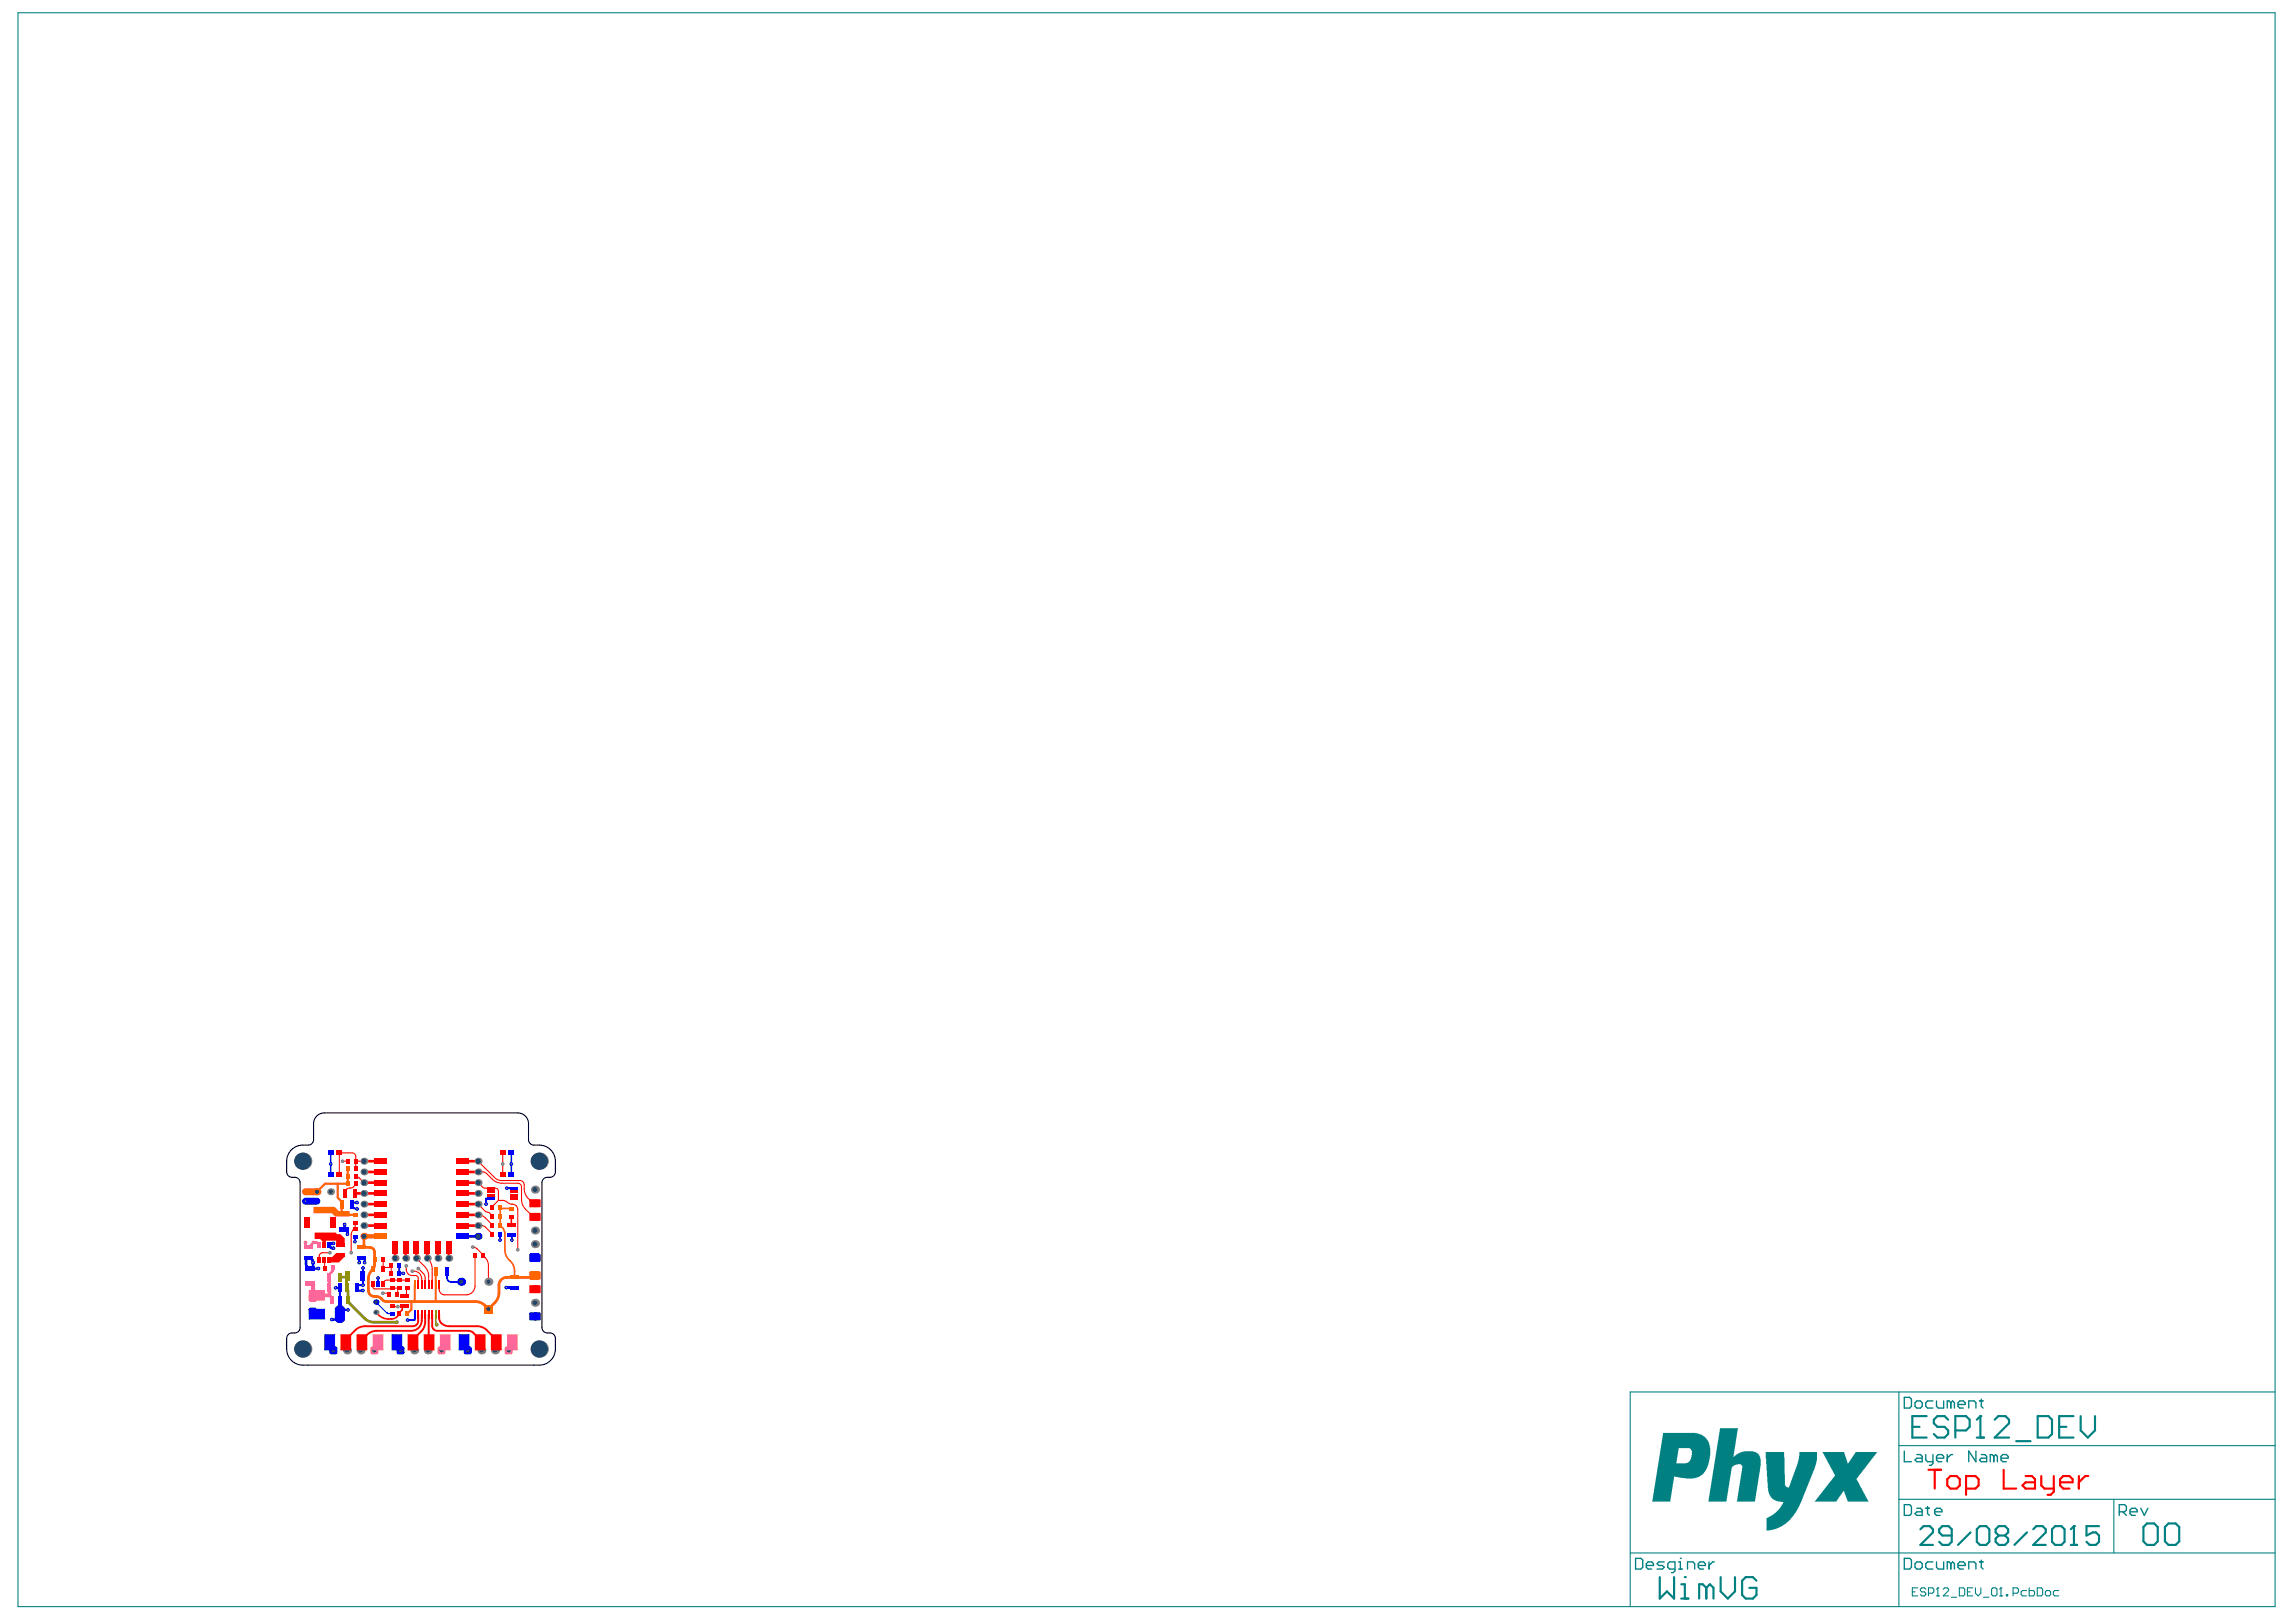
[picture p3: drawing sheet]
<svg xmlns="http://www.w3.org/2000/svg" width="297mm" height="210mm" viewBox="0 0 297 210" stroke-linecap="round" stroke-linejoin="round" font-family="sans-serif">
<g fill="#008080">
<path d="M235.8 187.9h2.8l.4 1.5 .2-.1 .9-1.4h2.8l-2.6 3.3a.38 .38 0 0 0 .1 .5l1.3 2.6h-2.6l-.5-1.3h-.1l-.9 1.3h-2.8l2.2-2.8 .1-.3a.34 .34 0 0 0 .1-.5z"/>
<path d="M228.4 187.9h2.4l.1 4.2 .1 .2 .3 .2h.2l1.1-3.1 .2-1v-.5h2.3v1.1l-.4 1.2-1.9 4.6-.7 1.3-1.1 1.1-.9 .6-.8 .2-.8 .1v-1.2a.45 .45 0 0 1 .4-.6l.8-.5 .5-.5 .5-.9-.6-.1-.6-.2-.4-.3-.3-.5-.1-.7z"/>
<path d="M222.5 184.8h2.4l-.7 3.7 .8-.5 .7-.2 1.3 .1 .4 .2 .3 .4 .1 .3v.9l-.8 4.6h-2.3l.7-4.1a.58 .58 0 0 0-.1-.7h-.7l-.3 .2a.59 .59 0 0 0-.3 .7l-.7 3.9h-2.3z"/>
<path d="M215.1 185.4h4.2l.9 .3 .6 .5 .4 .7 .1 .5-.1 1.3-.2 .9-.3 .7-.3 .4-.5 .4-.9 .2h-.9l-1.5-.2-.5 3.2h-2.4zM217.2 187.4l-.3 2h1.2l.3-.1 .4-.5 .1-.8a.56 .56 0 0 0-.3-.6z"/>
</g>
<g fill="none" stroke="#008080" stroke-width=".14">
<path d="M2.3 1.7h292v206.2h-292zM245.7 180.1v27.8M245.7 194h48.6M245.7 187.1h48.6M273.5 194v7M294.3 180.1h-83.4v27.8M210.9 201h83.4M247.4 206h.4M248.1 205.5h-.7v1h.7M249.1 205.7l-.1-.2h-.4l-.2 .2v.1l.2 .2h.4l.1 .2v.2l-.1 .1h-.4l-.2-.1M249.5 206.2h.5l.2-.2v-.3l-.2-.2h-.5v1M250.5 206.5h.4"/>
<path d="M250.7 205.5h.1M250.7 205.5l-.2 .2M250.7 205.5v1M251.4 205.7l.2-.2h.3l.2 .2v.1l-.7 .7h.7M252.4 206.7h.7M253.5 205.5h.5l.2 .2v.7l-.2 .1h-.5zM254.5 206h.4M255.2 205.5h-.7v1h.7M255.6 205.5v.7l.3 .3 .4-.3v-.7M256.6 206.7h.7M257.7 205.7l.1-.2h.4l.2 .2v.7l-.2 .1h-.4l-.1-.1zM258.7 206.5h.3"/>
<path d="M258.9 205.5h.1M258.9 205.5v1M258.9 205.5l-.2 .2M259.6 206.4h.1v.1h-.1zM260.4 206.2h.6l.1-.2v-.3l-.1-.2h-.6v1M262.2 205.8h-.5l-.2 .2v.4l.2 .1h.5M262.5 205.5v1h.5l.2-.1v-.4l-.2-.2h-.5M263.6 205.5h.5l.2 .2v.7l-.2 .1h-.5zM264.6 206l.2-.2h.3l.2 .2v.4l-.2 .1h-.3l-.2-.1zM266.3 205.8h-.5l-.2 .2v.4l.2 .1h.5"/>
</g>
<g fill="none" stroke="#008080" stroke-width=".17">
<path d="M246.4 194.7h.7l.2 .3v.9l-.2 .2h-.7zM246.4 180.8h.7l.2 .3v.9l-.2 .2h-.7zM246.4 187.8v1.4h.9M247.8 181.5l.2-.2h.4l.3 .2v.5l-.3 .2h-.4l-.2-.2zM248 195.2h.4l.3 .2v.7h-.7l-.2-.2 .2-.3h.7M248 188.2h.4l.3 .3v.7h-.7l-.2-.3 .2-.2h.7M249.1 195.2h.5M249.1 188.2v.7l.3 .3h.7M249.4 195v.9l.2 .2M250.1 181.3h-.7l-.3 .2v.5l.3 .2h.7M250.1 188.2v1.2l-.3 .2h-.2M250.3 195.6h.9v-.2l-.2-.2h-.5l-.2 .2v.5l.2 .2h.5"/>
<path d="M250.5 188.7h1v-.2l-.3-.3h-.4l-.3 .3v.4l.3 .3h.4M250.5 181.3v.7l.3 .2h.7v-.9M251.9 188.2v1M252.4 181.5l-.2-.2h-.3v.9M252.4 181.5l.2-.2 .2 .2v.7M252.4 181.5v.7M252.6 188.2h-.2l-.5 .5M253.3 181.8h.9v-.3l-.2-.2h-.5l-.2 .2v.5l.2 .2h.5M254.7 182.2v-.9h.7l.2 .2v.7M255.6 187.8v1.4l-.9-1.4v1.4M256.1 181.3h.5M256.3 188.2h.5l.2 .3v.7h-.7l-.2-.3 .2-.2h.7"/>
<path d="M256.3 181.1v.9l.3 .2M257.9 188.5l-.2-.3h-.2v1M257.9 188.5v.7M257.9 188.5l.3-.3 .2 .3v.7M258.9 188.7h.9v-.2l-.2-.3h-.5l-.2 .3v.4l.2 .3h.5M274.2 195.6h.7l.2-.2v-.4l-.2-.3h-.7v1.4M274.6 195.6l.5 .5M275.6 195.6h.9v-.2l-.2-.2h-.5l-.2 .2v.5l.2 .2h.5M277 195.2l.4 .9 .5-.9M211.6 201.7h.7l.2 .2v.9l-.2 .3h-.7zM213 202.6h.9v-.2l-.2-.3h-.5l-.2 .3v.4l.2 .3h.5M215.3 202.1h-.7l-.2 .3 .2 .2h.5l.2 .2-.2 .3h-.7"/>
<path d="M216.7 203.1h-.7l-.2-.3v-.4l.2-.3h.7v1.2l-.2 .2h-.3M217.2 203.1h.4M217.2 202.1h.2v1M217.4 201.7h.1M218.3 203.1v-1h.7l.2 .3v.7M219.7 202.6h.9v-.2l-.2-.3h-.5l-.2 .3v.4l.2 .3h.5M221.1 202.1v1M221.8 202.1h-.2l-.5 .5M246.4 201.7h.7l.2 .2v.9l-.2 .3h-.7zM247.8 202.4l.2-.3h.4l.3 .3v.4l-.3 .3h-.4l-.2-.3zM250.1 202.1h-.7l-.3 .3v.4l.3 .3h.7M250.5 202.1v.7l.3 .3h.7v-1"/>
<path d="M252.4 202.4l-.2-.3h-.3v1M252.4 202.4v.7M252.4 202.4l.2-.3 .2 .3v.7M253.3 202.6h.9v-.2l-.2-.3h-.5l-.2 .3v.4l.2 .3h.5M254.7 203.1v-1h.7l.2 .3v.7M256.1 202.1h.5M256.3 201.9v.9l.3 .3"/>
</g>
<g fill="none" stroke="#008080" stroke-width=".28">
<path d="M247.4 184.6h.9M248.4 197.9l.5-.4h.8l.4 .4v.4l-1.7 1.6h1.7M249.3 183.3h-1.9v2.7h1.9M252 183.7l-.4-.4h-1l-.4 .4v.5l.4 .4h1l.4 .5v.5l-.4 .4h-1l-.4-.4M252.5 198.7h-1.2l-.4-.4v-.4l.4-.4h.8l.4 .4v1.6l-.4 .4h-.8l-.4-.4M253 185.1h1.4l.4-.5v-.9l-.4-.4h-1.4v2.7M254.9 198.3l-1.6 1.6M255.7 186h1M255.7 197.9l.4-.4h.9l.4 .4v1.6l-.4 .4h-.9l-.4-.4zM256.2 183.3h.1M256.2 183.3l-.5 .4M256.2 183.3v2.7"/>
<path d="M258.1 183.7l.4-.4h1l.4 .4v.5l-1.8 1.8h1.8M258.6 198.7l-.4 .4v.4l.4 .4h.8l.4-.4v-.4l-.4-.4M258.6 198.7l-.4-.4v-.4l.4-.4h.8l.4 .4v.4l-.4 .4M258.6 198.7h.8M260.8 186.5h1.9M262.2 198.3l-1.6 1.6M263 197.9l.4-.4h.9l.4 .4v.4l-1.7 1.6h1.7M263.6 183.3h1.4l.5 .4v1.9l-.5 .4h-1.4zM265.5 197.9l.4-.4h.8l.4 .4v1.6l-.4 .4h-.8l-.4-.4zM266.4 184.6h.9M267.9 199.9h.8M268.3 183.3h-1.9v2.7h1.9"/>
<path d="M268.3 197.5h.1M268.3 197.5v2.4M268.3 197.5l-.4 .4M269.2 183.3v1.8l.9 .9 .9-.9v-1.8M271.6 197.5h-1.7v1.2l.8-.4h.5l.4 .4v.8l-.4 .4h-.9l-.4-.4M277.3 197.6l.5-.4h.9l.5 .4v1.9l-.5 .4h-.9l-.5-.4zM280.1 197.6l.4-.4h1l.4 .4v1.9l-.4 .4h-1l-.4-.4zM214.7 204.1v2.8l1-1 .9 1v-2.8M217.5 206.9h.9M217.5 205h.5v1.9M218 204.1h.1M220.8 205.5l-.5-.5h-.5v1.9"/>
<path d="M220.8 205.5v1.4M220.8 205.5l.4-.5 .5 .5v1.4M222.6 204.1v1.8l.9 1 1-1v-1.8M227.2 204.6l-.4-.5h-1l-.4 .5v1.8l.4 .5h1l.4-.5v-.9h-.9"/>
</g>
<g fill="#f00">
<path d="M42.4 162.7h.6l.5-.6h1.1v.6l-.8 .7h-1.4z"/>
<path d="M40.7 159.5h2.7l.2 .2h.4l.6 .6v1h-1.1v-.8h-1.3v1h-.5v-.8l-.3-.4h-.7z"/>
</g>
<path d="M40.6 156.2h2.7l.5 .5h1.4v.7h-1.9l-.4-.4h-2.3z" fill="#f60"/>
<path d="M39.5 160.8v.6h.4l.7-.6h.4l.3 .3M42.6 167.6l.3 .3v.3M43 164.1v.4l-.4 .4v1.8" fill="none" stroke="#f69" stroke-width=".35"/>
<path d="M44.6 159.1h.3v.6M44.6 158.5v.6M59.8 160h2.1M39.6 162.7a.71 .71 0 0 1 .9 .7v.7a.66 .66 0 0 1-.9-.5zM42.6 161.1a.43 .43 0 0 0 .5 .4M65.5 166.6h1.1" fill="none" stroke="#00f" stroke-width=".35"/>
<path d="M46.2 155.6h-.7a.66 .66 0 0 0 .7 .9M63.5 155.1h-.6v.7M65.6 153.8h.9M40.1 164.1l1.1 .1M43.4 166.7h.6v1.6M45 169.5h-1v1.3h-1.1M46.8 162.7h-.3v.7M46.9 165.1h.1M47 164.1v2.2h-.8v.7h.8M47.2 162.7v.7" fill="none" stroke="#00f" stroke-width=".28"/>
<g fill="none" stroke="#f00" stroke-width=".14">
<path d="M44.3 150.3h.7M44.9 153.9l-.3 .2v.3M44.9 153.9h.1M45 150.3h.1M45.7 159.2l-.3 .6v2.3M45.7 159.2h.1M46 159.1l-.3 .1M46 158.3l-.1 .7M46 153.2a.9 .9 0 0 1-1 .6l-.1 .1M46 151.2v-1.6l-.2-.3-1.9-.1v2.8l.1 .2M46 152.2l.1 .1M46 150.3h1.1"/>
<path d="M46.1 152.3h.1M46.1 152.3l.4 .1M46.5 152.4h.1M46.5 152.4l.6 .6M47.1 150.3h.1M61.9 158.6a1.03 1.03 0 0 1 .9 .2M61.9 155.8l1 1a.86 .86 0 0 1 .8 .6M61.9 153l.7 .7 1.7 .1 .2 .4v1.1M61.9 151.7a1.16 1.16 0 0 1 1 .2M61.9 150.3l2.1 2.1a1.3 1.3 0 0 0 .9 .4h2.4h.2l.2 .2 .1 .3a2.08 2.08 0 0 0 .8 2h.2l.4 .4M61.9 157.2a1.3 1.3 0 0 1 .9 .4l.8 .8M62.8 158.8h.1"/>
<path d="M62.8 158.8l.9 .9v.1M62.9 151.9h.1M62.9 151.9a2.62 2.62 0 0 0 2 1.2h2.1l.4 .3 .1 .2a3.6 3.6 0 0 0 .3 2.6l1.2 1.3h.2M63.6 158.4h.1M63.6 158.4l.1 .2M64.5 155.3a1.81 1.81 0 0 1 1.5 .5l.5 .1 .3 .1M64.5 155.3l-.8 .8v.1M65 149.2v2.8M66.8 156h.1M66.8 156l.2 .5v5.2M42 163v1.1M42.7 162.1h-1l-.2 .1-.2 .2v.6"/>
<path d="M48.2 166.2v.4l.1 .1 .2 .1h2.1l.1-.1h.7v.6l-.1 .1M49.5 163.1h.1v1.1M49.5 167.4h.8v.2M49.6 164h1v.8M50.7 169.1h.8M51.5 166.7h.2M52.6 163.8a.96 .96 0 0 0 .2 1 .96 .96 0 0 0 1 .3l.3 .1v1M52.7 165.7h-2.6h-.3l-.2 .2v.3M52.7 166.7l-.1 .8M53.3 164.5a1.02 1.02 0 0 1 1.3 1v.7M53.9 162.8a3.4 3.4 0 0 1 1.5 2l.1 1.4M54.1 164.2a1.81 1.81 0 0 1 .9 2"/>
<path d="M55.3 162.8a1.83 1.83 0 0 1 .6 1.4v2M61.2 161.4h.1M61.2 161.4l.4 .1 .8 .8M61.5 162.5v3.9a1.15 1.15 0 0 1-1.2 1.2h-2.8a.71 .71 0 0 1-.7-.7v-1M62.4 162.3h.1M62.4 162.3l.4 .5M62.8 162.8h.1M62.8 162.8a1.4 1.4 0 0 1 .4 1v2.1"/>
</g>
<path d="M42.8 149.2v2.8M64.7 159.8v.7M66.2 149.2v2.8M66.2 159.8v.7M45.9 160.1v.6M53.7 170v.8h-1" fill="none" stroke="#00f" stroke-width=".21"/>
<path d="M43.7 153.2v1.8l.5 .5v1.4l.4 .1v.1M44.7 157.2l1.3 .1M45 151.2v2h-3l-1 1M53.2 168.4v1.1l-.5 .5" fill="none" stroke="#f60" stroke-width=".28"/>
<g fill="none" stroke="#f00" stroke-width=".35">
<path d="M46 154.4h3.2M47.1 158.6h2.1M47.1 157.2h2.1M47.1 155.8h2.1M47.1 153h2.1M47.1 151.7h2.1M47.1 150.3h2.1M59.8 158.6h2.1M59.8 157.2h2.1M59.8 155.8h2.1M59.8 154.4h2.1M59.8 153h2.1"/>
<path d="M59.8 151.7h2.1M59.8 150.3h2.1M51.1 161.4v1.4M52.5 161.4v1.4M53.9 161.4v1.4M55.3 161.4v1.4M56.7 161.4v1.4M58.1 161.4v1.4"/>
</g>
<path d="M54.1 170.1v.8a.68 .68 0 0 1-.7 .7h-6.2a1.77 1.77 0 0 0-1.2 .5l-1.3 1.3v.3M54.6 170.1a1.68 1.68 0 0 1-1 2l-4.9 .1a2.21 2.21 0 0 0-1.9 1.5M55 170.1a2.81 2.81 0 0 1-.3 1.9l-1.3 1.4v.3M55.5 170.1v3.6M55.9 170.1v1.5a.64 .64 0 0 0 .7 .6h4a1.75 1.75 0 0 1 1.3 1M56.8 170.1a1.22 1.22 0 0 0 1.3 1.5h3.6a1.77 1.77 0 0 1 1.3 .5l1 1 .2 .6M61.9 173.2h.1M61.9 173.2l.2 .4" fill="none" stroke="#f00" stroke-width=".24"/>
<path d="M47.1 160v1.4M46.8 161.4h1a.63 .63 0 0 1 .7 .6l-.1 1.9-.3 .5a1.55 1.55 0 0 0-.4 1.1v1.5a.8 .8 0 0 0 1 .8l.6 .2M49.3 168v.1M69.2 165.1l-.2 .2h-3.4a1.01 1.01 0 0 0-1 1 2.85 2.85 0 0 1-1.4 3.1 2.22 2.22 0 0 0-1.7-1h-11.5h-.3l-.4-.3" fill="none" stroke="#f60" stroke-width=".35"/>
<path d="M48.6 168.5l1.4 1.4M50 169.9h.1M50 169.9l.7 .2" fill="none" stroke="#00f" stroke-width=".14"/>
<path d="M66.2 157.5v.9M48.6 169.8a2.03 2.03 0 0 0 2.7 .6l.3-.2M51.6 170.2h.1M52.6 169.1h-.6v.4l-.3 .4-.1 .3" fill="none" stroke="#f00" stroke-width=".21"/>
<path d="M53.7 166.2v2.2M56.6 164.6l-.2 .2v3.6" fill="none" stroke="#f60" stroke-width=".24"/>
<path d="M64.7 156.4v2.2l.3 .3M64.7 156.2v.2h1.3l.2 .1M65 158.9h.1M65 158.9l.3 .5v.2v2.2a2.41 2.41 0 0 0 1 1.7 2.58 2.58 0 0 1 .3 1.8M66.6 165.3h.1" fill="none" stroke="#f60" stroke-width=".21"/>
<path d="M42.6 166.7v.9h-1.6" fill="none" stroke="#f69" stroke-width=".49"/>
<path d="M43.1 160.9l-.5 .2" fill="none" stroke="#00f" stroke-width=".38"/>
<path d="M43.9 165.3h.9M44.8 165.2v1.5l.2 .2v1.3l.1 .3 2 2.1a1.77 1.77 0 0 0 1.3 .5h2.9" fill="none" stroke="#909100" stroke-width=".35"/>
<path d="M48.9 165.4v.8M51.7 163.8v1h.5M57.8 164.5l.1 1.1 .2 .2 .3 .1M59.7 165.9h-1.3" fill="none" stroke="#00f" stroke-width=".24"/>
<path d="M44.9 165.1l-.1 .2M56.4 170.1v1l.1 .3" fill="none" stroke="#909100" stroke-width=".21"/>
<path d="M40.1 166.1h.4v1.5" fill="none" stroke="#f69" stroke-width=".56"/>
<path d="M39.5 154.2h1.5" fill="none" stroke="#f60" stroke-width=".9"/>
<path d="M39.5 155.4h1.5" fill="none" stroke="#00f" stroke-width=".9"/>
<path d="M47.1 160h2.1" fill="none" stroke="#f60" stroke-width=".56"/>
<path d="M249.5 190.2h1.6M250.3 190.2v2.4M251.9 191.4l.4-.4h.8l.4 .4v.8l-.4 .4h-.8l-.4-.4zM254.4 192.6h1.2l.4-.4v-.8l-.4-.4h-1.2v2.4M259.2 190.2v2.4h1.6M262.1 191h.8l.4 .4v1.2h-1.2l-.4-.4 .4-.4h1.2M264.1 191v1.2l.4 .4h1.2M265.7 191v2l-.4 .4h-.4M266.5 191.8h1.6v-.4l-.4-.4h-.8l-.4 .4v.8l.4 .4h.8M269 191v1.6M270.2 191h-.4l-.8 .8" fill="none" stroke="#f00" stroke-width=".28"/>
<circle cx="39.5" cy="155.4" r=".24" fill="#00f"/>
<circle cx="39.5" cy="155.4" r=".1" fill="#a6968d"/>
<circle cx="65.5" cy="166.6" r=".24" fill="#00f"/>
<circle cx="65.5" cy="166.6" r=".1" fill="#a6968d"/>
<circle cx="44.6" cy="158.5" r=".24" fill="#00f"/>
<circle cx="44.6" cy="158.5" r=".1" fill="#a6968d"/>
<circle cx="44.9" cy="159.7" r=".24" fill="#00f"/>
<circle cx="44.9" cy="159.7" r=".1" fill="#a6968d"/>
<circle cx="45.9" cy="160.7" r=".24" fill="#00f"/>
<circle cx="45.9" cy="160.7" r=".1" fill="#a6968d"/>
<circle cx="52.7" cy="170.8" r=".24" fill="#00f"/>
<circle cx="52.7" cy="170.8" r=".1" fill="#a6968d"/>
<circle cx="51.3" cy="171.1" r=".24" fill="#909100"/>
<circle cx="51.3" cy="171.1" r=".1" fill="#a6968d"/>
<circle cx="43.4" cy="166.7" r=".24" fill="#00f"/>
<circle cx="43.4" cy="166.7" r=".1" fill="#a6968d"/>
<circle cx="44" cy="169.1" r=".24" fill="#00f"/>
<circle cx="44" cy="169.1" r=".1" fill="#a6968d"/>
<circle cx="42.9" cy="170.8" r=".24" fill="#00f"/>
<circle cx="42.9" cy="170.8" r=".1" fill="#a6968d"/>
<circle cx="45" cy="169.5" r=".24" fill="#00f"/>
<circle cx="45" cy="169.5" r=".1" fill="#a6968d"/>
<circle cx="47" cy="167" r=".24" fill="#00f"/>
<circle cx="47" cy="167" r=".1" fill="#a6968d"/>
<circle cx="47" cy="166.3" r=".24" fill="#00f"/>
<circle cx="47" cy="166.3" r=".1" fill="#a6968d"/>
<circle cx="47" cy="164.1" r=".24" fill="#00f"/>
<circle cx="47" cy="164.1" r=".1" fill="#a6968d"/>
<circle cx="46.5" cy="163.4" r=".24" fill="#00f"/>
<circle cx="46.5" cy="163.4" r=".1" fill="#a6968d"/>
<circle cx="47.2" cy="163.4" r=".24" fill="#00f"/>
<circle cx="47.2" cy="163.4" r=".1" fill="#a6968d"/>
<circle cx="41.2" cy="164.2" r=".24" fill="#00f"/>
<circle cx="41.2" cy="164.2" r=".1" fill="#a6968d"/>
<circle cx="46.2" cy="155.6" r=".24" fill="#00f"/>
<circle cx="46.2" cy="155.6" r=".1" fill="#a6968d"/>
<circle cx="46.2" cy="156.5" r=".24" fill="#00f"/>
<circle cx="46.2" cy="156.5" r=".1" fill="#a6968d"/>
<circle cx="44.3" cy="150.3" r=".24" fill="#808080"/>
<circle cx="44.3" cy="150.3" r=".1" fill="#a6968d"/>
<circle cx="65.6" cy="153.8" r=".24" fill="#00f"/>
<circle cx="65.6" cy="153.8" r=".1" fill="#a6968d"/>
<circle cx="62.9" cy="155.8" r=".24" fill="#00f"/>
<circle cx="62.9" cy="155.8" r=".1" fill="#a6968d"/>
<circle cx="67" cy="161.7" r=".24" fill="#808080"/>
<circle cx="67" cy="161.7" r=".1" fill="#a6968d"/>
<circle cx="43.1" cy="161.5" r=".24" fill="#00f"/>
<circle cx="43.1" cy="161.5" r=".1" fill="#a6968d"/>
<circle cx="43.1" cy="160.9" r=".24" fill="#00f"/>
<circle cx="43.1" cy="160.9" r=".1" fill="#a6968d"/>
<circle cx="40.6" cy="160.8" r=".24" fill="#f69"/>
<circle cx="40.6" cy="160.8" r=".1" fill="#a6968d"/>
<circle cx="39.5" cy="160.8" r=".24" fill="#f69"/>
<circle cx="39.5" cy="160.8" r=".1" fill="#a6968d"/>
<circle cx="45.4" cy="162.1" r=".24" fill="#808080"/>
<circle cx="45.4" cy="162.1" r=".1" fill="#a6968d"/>
<circle cx="42.7" cy="162.1" r=".24" fill="#808080"/>
<circle cx="42.7" cy="162.1" r=".1" fill="#a6968d"/>
<circle cx="48.9" cy="165.4" r=".24" fill="#00f"/>
<circle cx="48.9" cy="165.4" r=".1" fill="#a6968d"/>
<circle cx="61.2" cy="161.4" r=".24" fill="#808080"/>
<circle cx="61.2" cy="161.4" r=".1" fill="#a6968d"/>
<circle cx="53.3" cy="164.5" r=".24" fill="#808080"/>
<circle cx="53.3" cy="164.5" r=".1" fill="#a6968d"/>
<circle cx="52.6" cy="163.8" r=".24" fill="#808080"/>
<circle cx="52.6" cy="163.8" r=".1" fill="#a6968d"/>
<circle cx="54.1" cy="164.2" r=".24" fill="#808080"/>
<circle cx="54.1" cy="164.2" r=".1" fill="#a6968d"/>
<circle cx="64.7" cy="160.5" r=".24" fill="#00f"/>
<circle cx="64.7" cy="160.5" r=".1" fill="#a6968d"/>
<circle cx="66.2" cy="160.5" r=".24" fill="#00f"/>
<circle cx="66.2" cy="160.5" r=".1" fill="#a6968d"/>
<circle cx="42.8" cy="150.6" r=".24" fill="#00f"/>
<circle cx="42.8" cy="150.6" r=".1" fill="#a6968d"/>
<circle cx="66.2" cy="150.6" r=".24" fill="#00f"/>
<circle cx="66.2" cy="150.6" r=".1" fill="#a6968d"/>
<circle cx="56.5" cy="171.4" r=".24" fill="#909100"/>
<circle cx="56.5" cy="171.4" r=".1" fill="#a6968d"/>
<circle cx="52.2" cy="164.8" r=".24" fill="#00f"/>
<circle cx="52.2" cy="164.8" r=".1" fill="#a6968d"/>
<circle cx="49.5" cy="167.4" r=".24" fill="#808080"/>
<circle cx="49.5" cy="167.4" r=".1" fill="#a6968d"/>
<circle cx="51.5" cy="169.1" r=".24" fill="#808080"/>
<circle cx="51.5" cy="169.1" r=".1" fill="#a6968d"/>
<circle cx="65" cy="150.6" r=".24" fill="#808080"/>
<circle cx="65" cy="150.6" r=".1" fill="#a6968d"/>
<circle cx="40.5" cy="163.4" r=".24" fill="#00f"/>
<circle cx="40.5" cy="163.4" r=".1" fill="#a6968d"/>
<path d="M47.9 174.5l.3-.3h.5l.3 .3v.5l-.3 .3h-.5l-.3-.3z" fill-rule="evenodd" fill="#f69"/>
<g fill="#f69">
<path d="M48.2 175v.3zM47.9 175h.3v.3l-.2-.1z"/>
<path d="M48.7 175h.3zM48.7 175h.3l-.2 .2-.1 .1z"/>
<path d="M48.7 174.2v.3zM48.7 174.2l.2 .2 .1 .1h-.3z"/>
<path d="M47.9 174.5h.3zM47.9 174.4l.3-.2v.3h-.3z"/>
</g>
<circle cx="48.4" cy="174.8" r=".28" fill="#1f4769"/>
<circle cx="55.4" cy="174.8" r=".52" fill="#808080"/>
<circle cx="55.4" cy="174.8" r=".28" fill="#1f4769"/>
<circle cx="42.8" cy="154.2" r=".45" fill="#808080"/>
<circle cx="42.8" cy="154.2" r=".28" fill="#1f4769"/>
<circle cx="47.1" cy="158.6" r=".45" fill="#808080"/>
<circle cx="47.1" cy="158.6" r=".33" fill="#1f4769"/>
<circle cx="47.1" cy="160" r=".45" fill="#f60"/>
<circle cx="47.1" cy="160" r=".33" fill="#1f4769"/>
<circle cx="47.1" cy="153" r=".45" fill="#808080"/>
<circle cx="47.1" cy="153" r=".33" fill="#1f4769"/>
<circle cx="47.1" cy="154.4" r=".45" fill="#808080"/>
<circle cx="47.1" cy="154.4" r=".33" fill="#1f4769"/>
<circle cx="47.1" cy="155.8" r=".45" fill="#808080"/>
<circle cx="47.1" cy="155.8" r=".33" fill="#1f4769"/>
<circle cx="47.1" cy="150.3" r=".45" fill="#808080"/>
<circle cx="47.1" cy="150.3" r=".33" fill="#1f4769"/>
<circle cx="48.6" cy="169.8" r=".35" fill="#808080"/>
<circle cx="48.6" cy="169.8" r=".21" fill="#1f4769"/>
<circle cx="48.6" cy="168.5" r=".35" fill="#00f"/>
<circle cx="48.6" cy="168.5" r=".21" fill="#1f4769"/>
<circle cx="51.1" cy="162.8" r=".45" fill="#808080"/>
<circle cx="51.1" cy="162.8" r=".33" fill="#1f4769"/>
<circle cx="52.5" cy="162.8" r=".45" fill="#808080"/>
<circle cx="52.5" cy="162.8" r=".33" fill="#1f4769"/>
<circle cx="53.9" cy="162.8" r=".45" fill="#808080"/>
<circle cx="53.9" cy="162.8" r=".33" fill="#1f4769"/>
<circle cx="55.3" cy="162.8" r=".45" fill="#808080"/>
<circle cx="55.3" cy="162.8" r=".33" fill="#1f4769"/>
<circle cx="56.7" cy="162.8" r=".45" fill="#808080"/>
<circle cx="56.7" cy="162.8" r=".33" fill="#1f4769"/>
<circle cx="58.1" cy="162.8" r=".45" fill="#808080"/>
<circle cx="58.1" cy="162.8" r=".33" fill="#1f4769"/>
<circle cx="59.7" cy="165.9" r=".52" fill="#00f"/>
<circle cx="59.7" cy="165.9" r=".26" fill="#1f4769"/>
<circle cx="47.1" cy="151.7" r=".45" fill="#808080"/>
<circle cx="47.1" cy="151.7" r=".33" fill="#1f4769"/>
<circle cx="47.1" cy="157.2" r=".45" fill="#808080"/>
<circle cx="47.1" cy="157.2" r=".33" fill="#1f4769"/>
<path d="M42.6 174.5l.3-.3h.5l.3 .3v.5l-.3 .3h-.5l-.3-.3z" fill-rule="evenodd" fill="#00f"/>
<g fill="#00f">
<path d="M42.9 175v.3zM42.6 175h.3v.3l-.2-.1z"/>
<path d="M43.4 175h.3zM43.4 175h.3l-.2 .2-.1 .1z"/>
<path d="M43.4 174.2v.3zM43.4 174.2l.2 .2 .1 .1h-.3z"/>
<path d="M42.6 174.5h.3zM42.6 174.4l.3-.2v.3h-.3z"/>
</g>
<circle cx="43.1" cy="174.8" r=".28" fill="#1f4769"/>
<circle cx="44.9" cy="174.8" r=".52" fill="#808080"/>
<circle cx="44.9" cy="174.8" r=".28" fill="#1f4769"/>
<path d="M51.3 174.5l.3-.3h.5l.2 .3v.5l-.2 .3h-.5l-.3-.3z" fill-rule="evenodd" fill="#00f"/>
<g fill="#00f">
<path d="M51.6 175v.3zM51.3 175h.3v.3l-.2-.1z"/>
<path d="M52.1 175h.2zM52.1 175h.2l-.1 .2-.1 .1z"/>
<path d="M52.1 174.2v.3zM52.1 174.2l.1 .1 .1 .2h-.2z"/>
<path d="M51.3 174.5h.3zM51.3 174.4l.3-.2v.3h-.3z"/>
</g>
<circle cx="51.8" cy="174.8" r=".28" fill="#1f4769"/>
<path d="M56.6 174.5l.3-.3h.5l.2 .3v.5l-.2 .3h-.5l-.3-.3z" fill-rule="evenodd" fill="#f69"/>
<g fill="#f69">
<path d="M56.9 175v.3zM56.6 175h.3v.3l-.2-.1z"/>
<path d="M57.4 175h.2zM57.4 175h.2l-.1 .2-.1 .1z"/>
<path d="M57.4 174.2v.3zM57.4 174.2l.1 .1 .1 .2h-.2z"/>
<path d="M56.6 174.5h.3zM56.6 174.4l.3-.2v.3h-.3z"/>
</g>
<circle cx="57.1" cy="174.8" r=".28" fill="#1f4769"/>
<circle cx="53.6" cy="174.8" r=".52" fill="#808080"/>
<circle cx="53.6" cy="174.8" r=".28" fill="#1f4769"/>
<circle cx="62.3" cy="174.8" r=".52" fill="#808080"/>
<circle cx="62.3" cy="174.8" r=".28" fill="#1f4769"/>
<path d="M60 174.5l.3-.3h.5l.2 .3v.5l-.2 .3h-.5l-.3-.3z" fill-rule="evenodd" fill="#00f"/>
<g fill="#00f">
<path d="M60.3 175v.3zM60 175h.3v.3l-.2-.1z"/>
<path d="M60.8 175h.2zM60.8 175h.2l-.1 .2-.1 .1z"/>
<path d="M60.8 174.2v.3zM60.8 174.2l.2 .2v.1h-.2z"/>
<path d="M60 174.5h.3zM60 174.4l.3-.2v.3h-.3z"/>
</g>
<circle cx="60.5" cy="174.8" r=".28" fill="#1f4769"/>
<path d="M65.3 174.5l.2-.3h.6l.2 .3v.5l-.2 .3h-.6l-.2-.3z" fill-rule="evenodd" fill="#f69"/>
<g fill="#f69">
<path d="M65.5 175v.3zM65.3 175h.2v.3l-.1-.1z"/>
<path d="M66.1 175h.2zM66.1 175h.2l-.1 .2-.1 .1z"/>
<path d="M66.1 174.2v.3zM66.1 174.2l.2 .2v.1h-.2z"/>
<path d="M65.3 174.5h.2zM65.3 174.4l.2-.2v.3h-.2z"/>
</g>
<circle cx="65.8" cy="174.8" r=".28" fill="#1f4769"/>
<path d="M39.9 169.5l.3-.3h.5l.3 .3v.5l-.3 .3h-.5l-.3-.3z" fill-rule="evenodd" fill="#00f"/>
<g fill="#00f">
<path d="M39.9 169.5h.3zM40 169.3l.2-.1v.3h-.3z"/>
<path d="M40.2 170v.3zM39.9 170h.3v.3l-.2-.2z"/>
<path d="M40.7 170h.3zM40.7 170h.3l-.1 .1-.2 .2z"/>
<path d="M40.7 169.2v.3zM40.7 169.2h.2l.1 .3h-.3z"/>
</g>
<circle cx="40.5" cy="169.7" r=".35" fill="#1f4769"/>
<path d="M39.9 167.7l.3-.3h.5l.3 .3v.5l-.3 .3h-.5l-.3-.3z" fill-rule="evenodd" fill="#f69"/>
<g fill="#f69">
<path d="M39.9 167.7h.3zM40 167.6l.2-.2v.3h-.3z"/>
<path d="M40.2 168.2v.3zM39.9 168.2h.3v.3h-.1z"/>
<path d="M40.7 168.2h.3zM40.7 168.2h.3l-.1 .3h-.2z"/>
<path d="M40.7 167.4v.3zM40.7 167.4l.2 .2 .1 .1h-.3z"/>
</g>
<circle cx="40.5" cy="168" r=".35" fill="#1f4769"/>
<circle cx="63.2" cy="165.9" r=".52" fill="#808080"/>
<circle cx="63.2" cy="165.9" r=".26" fill="#1f4769"/>
<circle cx="61.9" cy="160" r=".45" fill="#00f"/>
<circle cx="61.9" cy="160" r=".33" fill="#1f4769"/>
<circle cx="61.9" cy="158.6" r=".45" fill="#808080"/>
<circle cx="61.9" cy="158.6" r=".33" fill="#1f4769"/>
<circle cx="61.9" cy="155.8" r=".45" fill="#808080"/>
<circle cx="61.9" cy="155.8" r=".33" fill="#1f4769"/>
<circle cx="61.9" cy="154.4" r=".45" fill="#808080"/>
<circle cx="61.9" cy="154.4" r=".33" fill="#1f4769"/>
<circle cx="61.9" cy="153" r=".45" fill="#808080"/>
<circle cx="61.9" cy="153" r=".33" fill="#1f4769"/>
<circle cx="61.9" cy="150.3" r=".45" fill="#808080"/>
<circle cx="61.9" cy="150.3" r=".33" fill="#1f4769"/>
<circle cx="39.2" cy="174.6" r="1.11" fill="#808080"/>
<circle cx="39.2" cy="174.6" r="1.11" fill="#1f4769"/>
<circle cx="39.2" cy="150.3" r="1.11" fill="#808080"/>
<circle cx="39.2" cy="150.3" r="1.11" fill="#1f4769"/>
<path d="M62.7 168.9h1v1h-1z" fill-rule="evenodd" fill="#f60"/>
<circle cx="63.2" cy="169.4" r=".26" fill="#1f4769"/>
<circle cx="61.9" cy="157.2" r=".45" fill="#808080"/>
<circle cx="61.9" cy="157.2" r=".33" fill="#1f4769"/>
<circle cx="61.9" cy="151.7" r=".45" fill="#808080"/>
<circle cx="61.9" cy="151.7" r=".33" fill="#1f4769"/>
<circle cx="46.7" cy="174.8" r=".52" fill="#808080"/>
<circle cx="46.7" cy="174.8" r=".28" fill="#1f4769"/>
<circle cx="64" cy="174.8" r=".52" fill="#808080"/>
<circle cx="64" cy="174.8" r=".28" fill="#1f4769"/>
<circle cx="69.2" cy="170.4" r=".52" fill="#00f"/>
<circle cx="69.2" cy="170.4" r=".31" fill="#1f4769"/>
<circle cx="41" cy="154.2" r=".45" fill="#f60"/>
<circle cx="41" cy="154.2" r=".28" fill="#1f4769"/>
<path d="M68.7 164.5h1v1.1h-1z" fill-rule="evenodd" fill="#f60"/>
<circle cx="69.2" cy="165.1" r=".31" fill="#1f4769"/>
<circle cx="69.2" cy="166.8" r=".52" fill="#808080"/>
<circle cx="69.2" cy="166.8" r=".31" fill="#1f4769"/>
<circle cx="69.2" cy="159.2" r=".52" fill="#808080"/>
<circle cx="69.2" cy="159.2" r=".31" fill="#1f4769"/>
<circle cx="69.2" cy="161" r=".52" fill="#808080"/>
<circle cx="69.2" cy="161" r=".31" fill="#1f4769"/>
<circle cx="69.2" cy="154" r=".52" fill="#808080"/>
<circle cx="69.2" cy="154" r=".31" fill="#1f4769"/>
<circle cx="69.2" cy="155.7" r=".52" fill="#808080"/>
<circle cx="69.2" cy="155.7" r=".31" fill="#1f4769"/>
<circle cx="69.8" cy="174.6" r="1.11" fill="#808080"/>
<circle cx="69.8" cy="174.6" r="1.11" fill="#1f4769"/>
<circle cx="69.2" cy="168.6" r=".52" fill="#808080"/>
<circle cx="69.2" cy="168.6" r=".31" fill="#1f4769"/>
<circle cx="69.8" cy="150.3" r="1.11" fill="#808080"/>
<circle cx="69.8" cy="150.3" r="1.11" fill="#1f4769"/>
<circle cx="69.2" cy="157.5" r=".52" fill="#808080"/>
<circle cx="69.2" cy="157.5" r=".31" fill="#1f4769"/>
<path d="M68.7 162.3h1v1h-1z" fill-rule="evenodd" fill="#00f"/>
<circle cx="69.2" cy="162.8" r=".31" fill="#1f4769"/>
<g fill="#00f">
<path d="M42.4 151.7h.7v.7h-.7z" fill-rule="evenodd"/>
<path d="M42.4 148.9h.7v.6h-.7z" fill-rule="evenodd"/>
</g>
<g fill="#f00">
<path d="M43.6 151.7h.7v.7h-.7z" fill-rule="evenodd"/>
<path d="M43.6 148.9h.7v.6h-.7z" fill-rule="evenodd"/>
<path d="M48 165.8h.5v.7h-.5z" fill-rule="evenodd"/>
</g>
<path d="M48.2 162.7h.5v.7h-.5z" fill-rule="evenodd" fill="#f60"/>
<g fill="#f00">
<path d="M49.4 165.8h.4v.7h-.4z" fill-rule="evenodd"/>
<path d="M49.3 162.7h.4v.7h-.4z" fill-rule="evenodd"/>
<path d="M51.1 167.3h.4v.6h-.4z" fill-rule="evenodd"/>
</g>
<path d="M53.5 165.7h.3v1.1h-.3z" fill-rule="evenodd" fill="#f60"/>
<g fill="#f00">
<path d="M54 165.7h.2v1.1h-.2z" fill-rule="evenodd"/>
<path d="M54.9 165.7h.2v1.1h-.2z" fill-rule="evenodd"/>
<path d="M55.3 165.7h.3v1.1h-.3z" fill-rule="evenodd"/>
<path d="M55.8 165.7h.2v1.1h-.2z" fill-rule="evenodd"/>
<path d="M56.7 165.7h.2v1.1h-.2z" fill-rule="evenodd"/>
</g>
<path d="M56.2 165.7h.3v1.1h-.3z" fill-rule="evenodd" fill="#f60"/>
<g fill="#f00">
<path d="M63.5 157.1h.4v.6h-.4z" fill-rule="evenodd"/>
<path d="M63.5 155.9h.4v.7h-.4z" fill-rule="evenodd"/>
<path d="M64.7 151.7h.7v.7h-.7z" fill-rule="evenodd"/>
<path d="M64.7 148.9h.7v.6h-.7z" fill-rule="evenodd"/>
</g>
<path d="M39.3 162.5h1.1v.5h-1.1z" fill-rule="evenodd" fill="#00f"/>
<g fill="#f69">
<path d="M39.3 161.2h1.1v.5h-1.1z" fill-rule="evenodd"/>
<path d="M41.1 160.8h.4v.7h-.4z" fill-rule="evenodd"/>
<path d="M42.8 163.8h.4v.6h-.4z" fill-rule="evenodd"/>
<path d="M42.4 166.1h.5v1.1h-.5z" fill-rule="evenodd"/>
<path d="M42.4 164.8h.5v1h-.5z" fill-rule="evenodd"/>
<path d="M42.7 167.7h.4v1h-.4z" fill-rule="evenodd"/>
</g>
<g fill="#00f">
<path d="M42.4 160.8h.4v.7h-.4z" fill-rule="evenodd"/>
<path d="M43.7 166.1h.5v1.1h-.5z" fill-rule="evenodd"/>
</g>
<path d="M43.7 164.8h.5v1h-.5z" fill-rule="evenodd" fill="#909100"/>
<g fill="#f00">
<path d="M43.5 162.1h1.1v.5h-1.1z" fill-rule="evenodd"/>
<path d="M43.5 160.8h1.1v.5h-1.1z" fill-rule="evenodd"/>
</g>
<path d="M44 155.3h.5v1h-.5z" fill-rule="evenodd" fill="#f60"/>
<path d="M45.7 153.9h.5v1.1h-.5z" fill-rule="evenodd" fill="#f00"/>
<g fill="#00f">
<path d="M45.3 155.3h.5v1h-.5z" fill-rule="evenodd"/>
<path d="M46.6 164.5h.6v1.3h-.6z" fill-rule="evenodd"/>
</g>
<path d="M48 163.9h.5v.7h-.5z" fill-rule="evenodd" fill="#f60"/>
<g fill="#f00">
<path d="M49.4 163.9h.4v.7h-.4z" fill-rule="evenodd"/>
<path d="M50.8 160.7h.7v1.5h-.7z" fill-rule="evenodd"/>
</g>
<path d="M52.5 169.7h.4v.6h-.4z" fill-rule="evenodd" fill="#f60"/>
<g fill="#f00">
<path d="M52.4 166.5h.6v.4h-.6z" fill-rule="evenodd"/>
<path d="M52.4 165.4h.6v.5h-.6z" fill-rule="evenodd"/>
<path d="M52.1 160.7h.7v1.5h-.7z" fill-rule="evenodd"/>
<path d="M54 169.5h.2v1.2h-.2z" fill-rule="evenodd"/>
</g>
<path d="M53.5 169.5h.3v1.2h-.3z" fill-rule="evenodd" fill="#00f"/>
<g fill="#f00">
<path d="M53.5 160.7h.7v1.5h-.7z" fill-rule="evenodd"/>
<path d="M54.9 169.5h.2v1.2h-.2z" fill-rule="evenodd"/>
<path d="M55.3 169.5h.3v1.2h-.3z" fill-rule="evenodd"/>
<path d="M55.8 169.5h.2v1.2h-.2z" fill-rule="evenodd"/>
<path d="M54.9 160.7h.7v1.5h-.7z" fill-rule="evenodd"/>
<path d="M56.7 169.5h.2v1.2h-.2z" fill-rule="evenodd"/>
</g>
<path d="M56.2 169.5h.3v1.2h-.3z" fill-rule="evenodd" fill="#909100"/>
<path d="M56.2 164h.5v1h-.5z" fill-rule="evenodd" fill="#f60"/>
<g fill="#f00">
<path d="M56.3 160.7h.7v1.5h-.7z" fill-rule="evenodd"/>
<path d="M57.7 160.7h.7v1.5h-.7z" fill-rule="evenodd"/>
<path d="M61.2 162.2h.5v.6h-.5z" fill-rule="evenodd"/>
<path d="M62.3 162.2h.4v.6h-.4z" fill-rule="evenodd"/>
<path d="M63.5 159.5h.4v.6h-.4z" fill-rule="evenodd"/>
<path d="M63.5 158.3h.4v.6h-.4z" fill-rule="evenodd"/>
<path d="M39.4 157.6h.7v1.4h-.7z" fill-rule="evenodd"/>
<path d="M41.1 162.7h.4v.7h-.4z" fill-rule="evenodd"/>
<path d="M42.4 162.7h.4v.7h-.4z" fill-rule="evenodd"/>
</g>
<path d="M43.8 167.7h.4v1.3h-.4z" fill-rule="evenodd" fill="#00f"/>
<path d="M39.5 165.8h1.3v.7h-1.3z" fill-rule="evenodd" fill="#f69"/>
<g fill="#00f">
<path d="M45.6 159.9h.7v.4h-.7z" fill-rule="evenodd"/>
<path d="M43.9 158.8h1.3v.6h-1.3z" fill-rule="evenodd"/>
</g>
<path d="M45.6 158.8h.7v.5h-.7z" fill-rule="evenodd" fill="#f00"/>
<g fill="#f60">
<path d="M45.6 157h.7v.5h-.7z" fill-rule="evenodd"/>
<path d="M44.8 152.9h.4v.6h-.4z" fill-rule="evenodd"/>
</g>
<path d="M45.8 152.9h.4v.6h-.4z" fill-rule="evenodd" fill="#f00"/>
<path d="M44.8 151.9h.4v.6h-.4z" fill-rule="evenodd" fill="#f60"/>
<path d="M45.8 151.9h.4v.6h-.4z" fill-rule="evenodd" fill="#f00"/>
<path d="M50.4 169.9h.6v.4h-.6z" fill-rule="evenodd" fill="#00f"/>
<g fill="#f00">
<path d="M50.4 168.8h.6v.5h-.6z" fill-rule="evenodd"/>
<path d="M50.1 167.3h.4v.6h-.4z" fill-rule="evenodd"/>
</g>
<path d="M48.7 165.8h.4v.7h-.4z" fill-rule="evenodd" fill="#00f"/>
<path d="M50.4 164.5h.4v.6h-.4z" fill-rule="evenodd" fill="#f00"/>
<path d="M51.4 164.5h.5v.6h-.5z" fill-rule="evenodd" fill="#00f"/>
<g fill="#f00">
<path d="M54.4 165.7h.3v1.1h-.3z" fill-rule="evenodd"/>
<path d="M65.8 157.3h.7v.4h-.7z" fill-rule="evenodd"/>
</g>
<g fill="#f60">
<path d="M64.5 157.1h.4v.6h-.4z" fill-rule="evenodd"/>
<path d="M65.8 156.3h.7v.4h-.7z" fill-rule="evenodd"/>
<path d="M64.5 155.9h.4v.7h-.4z" fill-rule="evenodd"/>
</g>
<g fill="#f00">
<path d="M66 154.5h.9v.3h-.9z" fill-rule="evenodd"/>
<path d="M66 155h.9v.3h-.9z" fill-rule="evenodd"/>
</g>
<g fill="#00f">
<path d="M66 153.6h.9v.3h-.9z" fill-rule="evenodd"/>
<path d="M65.8 151.7h.7v.7h-.7z" fill-rule="evenodd"/>
<path d="M65.8 148.9h.7v.6h-.7z" fill-rule="evenodd"/>
<path d="M39.5 163.8h1.3v.6h-1.3z" fill-rule="evenodd"/>
</g>
<path d="M41.8 163.8h.4v.6h-.4z" fill-rule="evenodd" fill="#f00"/>
<path d="M44.6 166.1h.5v1.1h-.5z" fill-rule="evenodd" fill="#909100"/>
<path d="M45.9 166.1h.5v1.1h-.5z" fill-rule="evenodd" fill="#00f"/>
<g fill="#909100">
<path d="M44.6 164.5h.6v1.3h-.6z" fill-rule="evenodd"/>
<path d="M44.8 167.7h.4v1h-.4z" fill-rule="evenodd"/>
</g>
<g fill="#f00">
<path d="M45.6 158.1h.7v.4h-.7z" fill-rule="evenodd"/>
<path d="M41.7 160.8h.5v.7h-.5z" fill-rule="evenodd"/>
</g>
<path d="M43.9 156.8h1.3v.6h-1.3z" fill-rule="evenodd" fill="#f60"/>
<path d="M44.4 153.9h.5v1.1h-.5z" fill-rule="evenodd" fill="#f00"/>
<path d="M44.8 150.9h.4v.7h-.4z" fill-rule="evenodd" fill="#f60"/>
<g fill="#f00">
<path d="M45.8 150.9h.4v.7h-.4z" fill-rule="evenodd"/>
<path d="M45.8 150h.4v.6h-.4z" fill-rule="evenodd"/>
<path d="M44.8 150h.4v.6h-.4z" fill-rule="evenodd"/>
<path d="M51.4 169.7h.5v.6h-.5z" fill-rule="evenodd"/>
<path d="M50.4 166.5h.6v.4h-.6z" fill-rule="evenodd"/>
<path d="M50.4 165.4h.6v.5h-.6z" fill-rule="evenodd"/>
<path d="M51.4 165.4h.6v.5h-.6z" fill-rule="evenodd"/>
<path d="M51.4 166.5h.6v.4h-.6z" fill-rule="evenodd"/>
<path d="M50.4 163.5h.4v.6h-.4z" fill-rule="evenodd"/>
</g>
<path d="M51.4 163.5h.5v.6h-.5z" fill-rule="evenodd" fill="#00f"/>
<path d="M48.4 158.3h1.6v.7h-1.6z" fill-rule="evenodd" fill="#f00"/>
<path d="M48.4 159.6h1.6v.7h-1.6z" fill-rule="evenodd" fill="#f60"/>
<g fill="#f00">
<path d="M48.4 152.7h1.6v.7h-1.6z" fill-rule="evenodd"/>
<path d="M48.4 154.1h1.6v.7h-1.6z" fill-rule="evenodd"/>
<path d="M48.4 155.5h1.6v.7h-1.6z" fill-rule="evenodd"/>
<path d="M48.4 156.9h1.6v.7h-1.6z" fill-rule="evenodd"/>
<path d="M48.4 149.9h1.6v.7h-1.6z" fill-rule="evenodd"/>
<path d="M54.4 169.5h.3v1.2h-.3z" fill-rule="evenodd"/>
</g>
<g fill="#00f">
<path d="M57.5 164h.5v1h-.5z" fill-rule="evenodd"/>
<path d="M59 159.6h1.6v.7h-1.6z" fill-rule="evenodd"/>
</g>
<g fill="#f00">
<path d="M59 158.3h1.6v.7h-1.6z" fill-rule="evenodd"/>
<path d="M59 156.9h1.6v.7h-1.6z" fill-rule="evenodd"/>
<path d="M59 155.5h1.6v.7h-1.6z" fill-rule="evenodd"/>
<path d="M59 154.1h1.6v.7h-1.6z" fill-rule="evenodd"/>
<path d="M59 152.7h1.6v.7h-1.6z" fill-rule="evenodd"/>
<path d="M59 149.9h1.6v.7h-1.6z" fill-rule="evenodd"/>
</g>
<path d="M66 165.1h1.1v.5h-1.1z" fill-rule="evenodd" fill="#f60"/>
<path d="M66 166.4h1.1v.5h-1.1z" fill-rule="evenodd" fill="#00f"/>
<path d="M65.7 158.3h1v.4h-1z" fill-rule="evenodd" fill="#f00"/>
<g fill="#00f">
<path d="M65.7 159.6h1v.5h-1z" fill-rule="evenodd"/>
<path d="M64.5 159.5h.4v.6h-.4z" fill-rule="evenodd"/>
</g>
<path d="M64.5 158.3h.4v.6h-.4z" fill-rule="evenodd" fill="#f60"/>
<path d="M66 154.1h.9v.3h-.9z" fill-rule="evenodd" fill="#f00"/>
<path d="M42 172.7h1.3v2v.1h-1.3v-.1z" fill-rule="evenodd" fill="#00f"/>
<g fill="#00f">
<path d="M43.3 174.7v.1z"/>
<path d="M42 174.7v.1zM42 174.7v.1z"/>
</g>
<path d="M44 172.7h.1h1.3v2v.1h-1.3l-.1-.1z" fill-rule="evenodd" fill="#f00"/>
<g fill="#f00">
<path d="M44 172.7h.1z"/>
<path d="M45.4 174.7v.1z"/>
<path d="M44.1 174.7v.1zM44 174.7l.1 .1z"/>
</g>
<path d="M43.3 169.3l.3-.3h.7l.3 .3v1.5l-.3 .4h-.7l-.3-.4z" fill-rule="evenodd" fill="#00f"/>
<g fill="#f00">
<path d="M42.7 157.6h.8v1.4h-.8z" fill-rule="evenodd"/>
<path d="M41.7 162.7h.5v.7h-.5z" fill-rule="evenodd"/>
</g>
<path d="M48.2 172.7h.1h1.2h.1v2l-.1 .1h-1.2l-.1-.1z" fill-rule="evenodd" fill="#f69"/>
<g fill="#f69">
<path d="M49.5 172.7h.1z"/>
<path d="M48.2 172.7h.1zM48.2 172.7h.1z"/>
<path d="M48.3 174.7v.1zM48.2 174.7l.1 .1z"/>
<path d="M49.5 174.7h.1zM49.5 174.7h.1l-.1 .1z"/>
</g>
<path d="M50.7 172.7h1.3v2v.1h-1.3l-.1-.1v-2z" fill-rule="evenodd" fill="#00f"/>
<g fill="#00f">
<path d="M50.6 172.7h.1z"/>
<path d="M52 174.7v.1z"/>
<path d="M50.7 174.7v.1zM50.6 174.7l.1 .1z"/>
</g>
<g fill="#f00">
<path d="M48.4 151.3h1.6v.7h-1.6z" fill-rule="evenodd"/>
<path d="M54.9 172.7h1.2h.1v2l-.1 .1h-1.2l-.1-.1v-2z" fill-rule="evenodd"/>
<path d="M52.8 172.7h1.3v2v.1h-1.3l-.1-.1v-2z" fill-rule="evenodd"/>
<path d="M61.4 172.7h.1h1.2h.1v2l-.1 .1h-1.2l-.1-.1z" fill-rule="evenodd"/>
</g>
<g fill="#f00">
<path d="M56.1 172.7h.1z"/>
<path d="M52.7 172.7h.1z"/>
<path d="M54.1 174.7v.1z"/>
<path d="M62.7 172.7h.1z"/>
<path d="M54.8 172.7h.1zM54.8 172.7h.1z"/>
<path d="M54.9 174.7v.1zM54.8 174.7l.1 .1z"/>
<path d="M56.1 174.7h.1zM56.1 174.7h.1l-.1 .1z"/>
<path d="M52.8 174.7v.1zM52.7 174.7l.1 .1z"/>
<path d="M61.4 172.7h.1zM61.4 172.7h.1z"/>
<path d="M61.5 174.7v.1zM61.4 174.7l.1 .1z"/>
<path d="M62.7 174.7h.1zM62.7 174.7h.1l-.1 .1z"/>
</g>
<path d="M59.3 172.7h.1h1.3v2v.1h-1.3l-.1-.1z" fill-rule="evenodd" fill="#00f"/>
<g fill="#00f">
<path d="M59.3 172.7h.1z"/>
<path d="M60.7 174.7v.1z"/>
<path d="M59.4 174.7v.1zM59.3 174.7l.1 .1z"/>
</g>
<path d="M59 151.3h1.6v.7h-1.6z" fill-rule="evenodd" fill="#f00"/>
<path d="M65.6 172.7h.1h1.2h.1v2l-.1 .1h-1.2l-.1-.1z" fill-rule="evenodd" fill="#f69"/>
<g fill="#f69">
<path d="M66.9 172.7h.1z"/>
<path d="M65.6 172.7h.1zM65.6 172.7h.1z"/>
<path d="M65.7 174.7v.1zM65.6 174.7l.1 .1z"/>
<path d="M66.9 174.7h.1zM66.9 174.7h.1l-.1 .1z"/>
</g>
<g fill="#f00">
<path d="M51.9 168.8h1v.5h-1z" fill-rule="evenodd"/>
<path d="M51.9 167.5h1v.5h-1z" fill-rule="evenodd"/>
</g>
<path d="M63 155h.9v.3h-.9z" fill-rule="evenodd" fill="#00f"/>
<g fill="#f00">
<path d="M63 154.5h.9v.3h-.9z" fill-rule="evenodd"/>
<path d="M63 153.6h.9v.3h-.9z" fill-rule="evenodd"/>
</g>
<g fill="#00f">
<path d="M68.6 169.8h1.2l.1 .2v.7l-.1 .2h-1.2l-.1-.2v-.7z" fill-rule="evenodd"/>
<path d="M40 169.4h2v1.3v.1h-2l-.1-.1v-1.3z" fill-rule="evenodd"/>
</g>
<g fill="#00f">
<path d="M42 170.7v.1z"/>
<path d="M39.9 169.4h.1z"/>
<path d="M68.6 170.7v.2zM68.5 170.7h.1v.2z"/>
<path d="M69.8 170.7h.1zM69.8 170.7h.1l-.1 .2z"/>
<path d="M69.8 169.8v.2zM69.8 169.8l.1 .2h-.1z"/>
<path d="M68.5 170h.1zM68.5 169.9l.1-.1v.2h-.1z"/>
<path d="M40 170.7v.1zM39.9 170.7l.1 .1z"/>
</g>
<path d="M40 166.9h2v.1v1.3h-2h-.1v-1.3z" fill-rule="evenodd" fill="#f69"/>
<g fill="#f69">
<path d="M39.9 168.3h.1z"/>
<path d="M39.9 167h.1z"/>
<path d="M42 166.9v.1zM42 166.9v.1z"/>
</g>
<path d="M40.7 159.5h1.4v.8h-1.4z" fill-rule="evenodd" fill="#f00"/>
<g fill="#f60">
<path d="M40.7 156.2h1.4v.8h-1.4z" fill-rule="evenodd"/>
<path d="M46.3 161.2h1v.5h-1z" fill-rule="evenodd"/>
</g>
<path d="M46.3 162.5h1v.5h-1z" fill-rule="evenodd" fill="#00f"/>
<path d="M63 154.1h.9v.3h-.9z" fill-rule="evenodd" fill="#f00"/>
<path d="M68.6 164.5h1.2l.1 .2v.8l-.1 .1h-1.2l-.1-.1v-.8z" fill-rule="evenodd" fill="#f60"/>
<g fill="#f60">
<path d="M68.6 165.5v.1zM68.5 165.5h.1v.1z"/>
<path d="M69.8 165.5h.1zM69.8 165.5h.1l-.1 .1z"/>
<path d="M69.8 164.5v.2zM69.8 164.5l.1 .2h-.1z"/>
<path d="M68.5 164.7h.1zM68.5 164.6l.1-.1v.2h-.1z"/>
</g>
<g fill="#f00">
<path d="M68.6 166.3h1.2l.1 .1v.8l-.1 .1h-1.2l-.1-.1v-.8z" fill-rule="evenodd"/>
<path d="M68.5 155.3l.1-.1h1.2l.1 .1v.8l-.1 .1h-1.2l-.1-.1z" fill-rule="evenodd"/>
<path d="M46.1 172.7h.1h1.2h.1v2l-.1 .1h-1.2l-.1-.1z" fill-rule="evenodd"/>
</g>
<g fill="#f00">
<path d="M47.4 172.7h.1z"/>
<path d="M68.6 167.2v.1zM68.5 167.2h.1v.1z"/>
<path d="M69.8 167.2h.1zM69.8 167.2h.1l-.1 .1z"/>
<path d="M69.8 166.3v.1zM69.8 166.3l.1 .1h-.1z"/>
<path d="M68.5 166.4h.1zM68.5 166.3h.1v.1h-.1z"/>
<path d="M68.6 156.1v.1zM68.5 156.1h.1v.1z"/>
<path d="M69.8 156.1h.1zM69.8 156.1h.1l-.1 .1z"/>
<path d="M69.8 155.2v.1zM69.8 155.2l.1 .1h-.1z"/>
<path d="M68.5 155.3h.1zM68.5 155.2h.1v.1h-.1z"/>
<path d="M46.1 172.7h.1zM46.1 172.7h.1z"/>
<path d="M46.2 174.7v.1zM46.1 174.7l.1 .1z"/>
<path d="M47.4 174.7h.1zM47.4 174.7h.1l-.1 .1z"/>
</g>
<path d="M57 172.7h1.2h.1v2l-.1 .1h-1.2l-.1-.1v-2z" fill-rule="evenodd" fill="#f69"/>
<g fill="#f69">
<path d="M58.2 172.7h.1z"/>
<path d="M56.9 172.7h.1zM56.9 172.7h.1z"/>
<path d="M57 174.7v.1zM56.9 174.7l.1 .1z"/>
<path d="M58.2 174.7h.1zM58.2 174.7h.1l-.1 .1z"/>
</g>
<path d="M63.5 172.7h.1h1.2h.1v2l-.1 .1h-1.2l-.1-.1z" fill-rule="evenodd" fill="#f00"/>
<g fill="#f00">
<path d="M64.8 172.7h.1z"/>
<path d="M63.5 172.7h.1zM63.5 172.7h.1z"/>
<path d="M63.6 174.7v.1zM63.5 174.7l.1 .1z"/>
<path d="M64.8 174.7h.1zM64.8 174.7h.1l-.1 .1z"/>
</g>
<path d="M68.5 162.4l.1-.1h1.2l.1 .1v.8l-.1 .1h-1.2l-.1-.1z" fill-rule="evenodd" fill="#00f"/>
<g fill="#00f">
<path d="M68.6 163.2v.1zM68.5 163.2h.1v.1z"/>
<path d="M69.8 163.2h.1zM69.8 163.2h.1l-.1 .1z"/>
<path d="M69.8 162.3v.1zM69.8 162.3l.1 .1h-.1z"/>
<path d="M68.5 162.4h.1zM68.5 162.3h.1v.1h-.1z"/>
</g>
<path d="M68.5 157.1l.1-.1h1.2l.1 .1v.8l-.1 .1h-1.2l-.1-.1z" fill-rule="evenodd" fill="#f00"/>
<g fill="#f00">
<path d="M68.6 157.9v.1zM68.5 157.9h.1v.1z"/>
<path d="M69.8 157.9h.1zM69.8 157.9h.1l-.1 .1z"/>
<path d="M69.8 157v.1zM69.8 157l.1 .1h-.1z"/>
<path d="M68.5 157.1h.1zM68.5 157h.1v.1h-.1z"/>
</g>
<path d="M40.8 144.6l.3-.3 .4-.2 .5-.1h25a1.39 1.39 0 0 1 1.4 1.4v2.1a.69 .69 0 0 0 .7 .7 2.24 2.24 0 0 1 2.8 2.1v1.4a.78 .78 0 0 1-1.1 .7 .69 .69 0 0 0-.7 .6v18.8a.78 .78 0 0 0 1.1 .7 .69 .69 0 0 1 .7 .7v1.4a2.08 2.08 0 0 1-2.1 2.1h-30.6a2.08 2.08 0 0 1-2.1-2.1v-1.4a.78 .78 0 0 1 1-.7 .69 .69 0 0 0 .7-.7v-18.8a.78 .78 0 0 0-1-.6 .69 .69 0 0 1-.7-.7v-1.4a2.08 2.08 0 0 1 2.1-2.1h.7a.69 .69 0 0 0 .7-.7v-2.1v-.4z" fill="none" stroke="#000" stroke-width=".14"/>
</svg>
